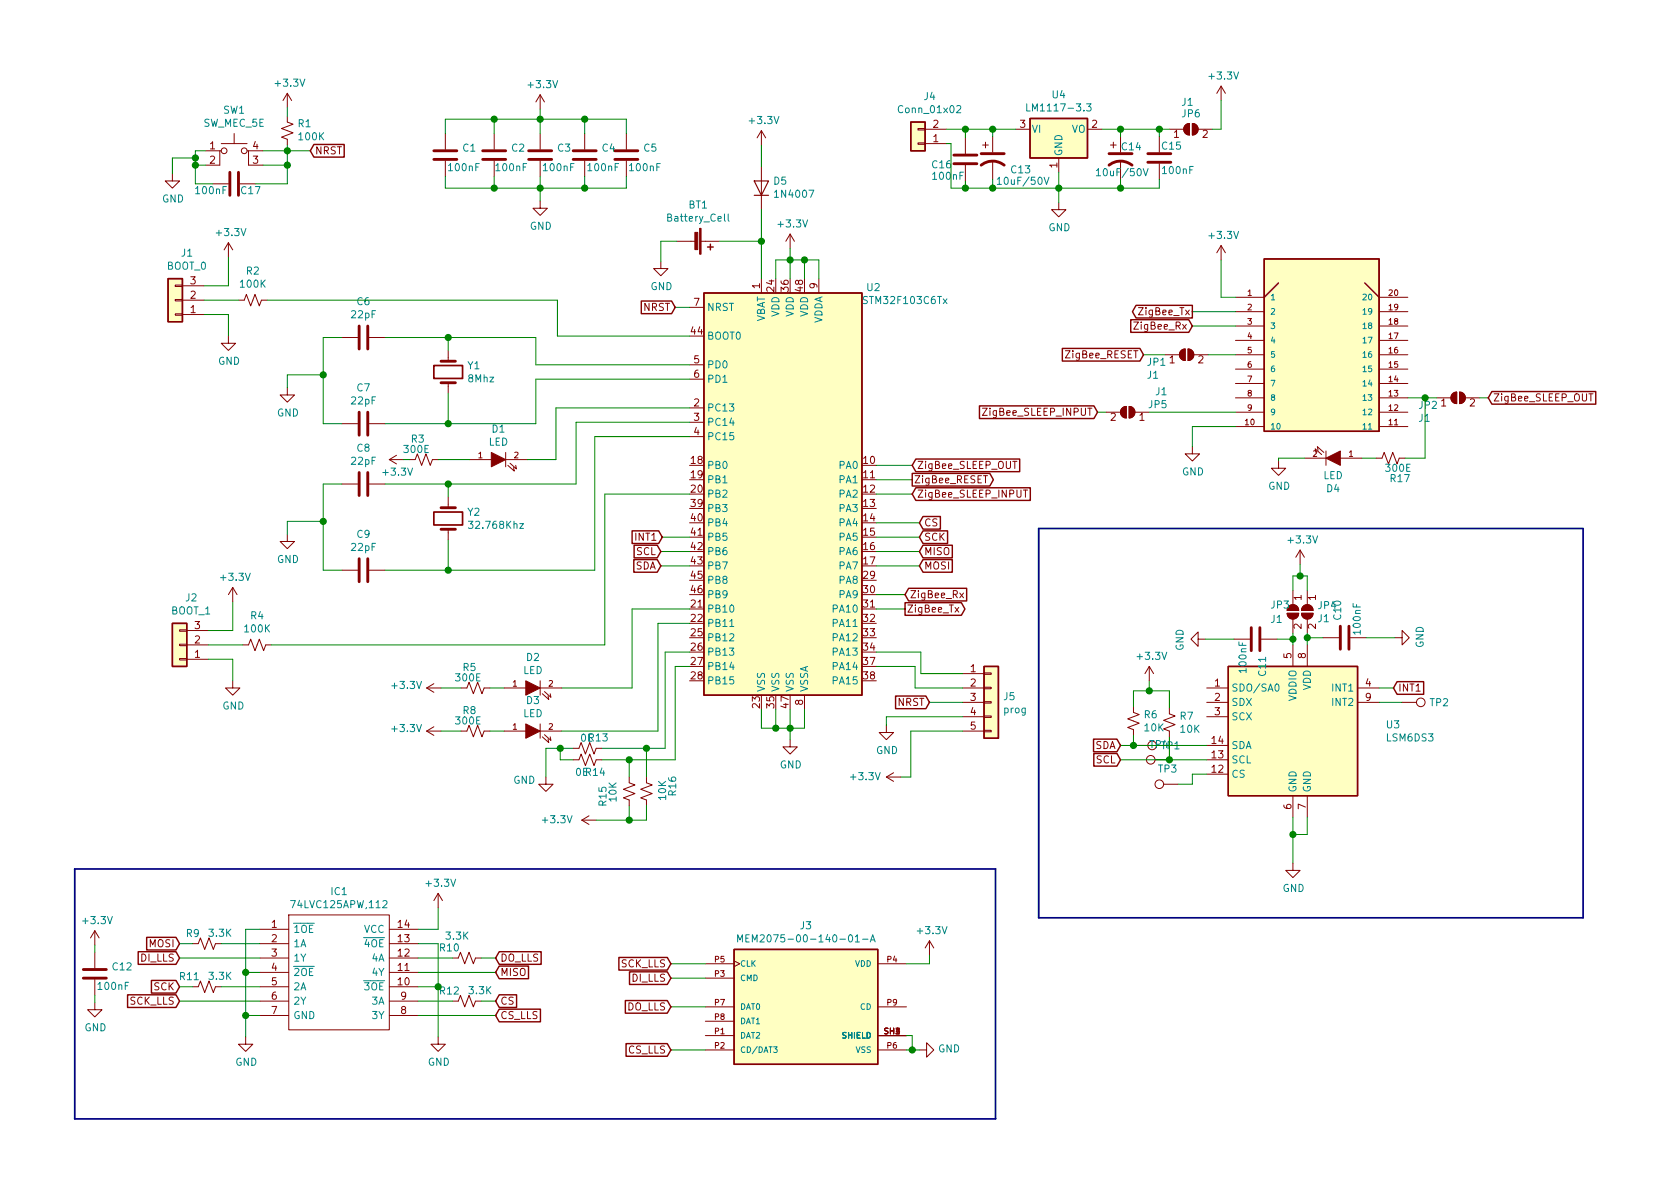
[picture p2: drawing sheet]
<svg xmlns="http://www.w3.org/2000/svg" width="297mm" height="210mm" viewBox="0 0 297 210" stroke-linecap="round" stroke-linejoin="round" font-family="sans-serif">
<defs><g id="words">
<g font-size="1.8" fill="#008484">
<text x="48.8" y="15.3">+3.3V</text>
<text x="93.5" y="15.6">+3.3V</text>
<text x="163.4" y="17.7">J4</text>
<text x="186.1" y="17.4">U4</text>
<text x="213.9" y="14.1">+3.3V</text>
<text x="35.9" y="22.4">SW_MEC_5E</text>
<text x="39.5" y="20.1">SW1</text>
<text x="52.7" y="22.5">R1</text>
<text x="132.7" y="21.9">+3.3V</text>
<text x="159.2" y="20">Conn_01x02</text>
<text x="182.4" y="23.5">VI</text>
<text x="182.4" y="19.7">LM1117-3.3</text>
<text x="189.5" y="23.5">VO</text>
<text x="209" y="18.7">J1</text>
<text x="209" y="20.7">JP6</text>
<text x="52.9" y="24.8">100K</text>
<text x="81.9" y="26.8">C1</text>
<text x="90.5" y="26.8">C2</text>
<text x="98.6" y="26.8">C3</text>
<text x="106.5" y="26.8">C4</text>
<text x="113.9" y="26.8">C5</text>
<text x="164.9" y="29.8">C16</text>
<text x="187.8" y="27.7" transform="rotate(-90 187.8 27.7)">GND</text>
<text x="198.4" y="26.6">C14</text>
<text x="205.5" y="26.5">C15</text>
<text x="28.7" y="35.8">GND</text>
<text x="34.7" y="34.3">100nF</text>
<text x="42.7" y="34.3">C17</text>
<text x="79.5" y="30.3">100nF</text>
<text x="87.8" y="30.3">100nF</text>
<text x="96.2" y="30.3">100nF</text>
<text x="104.1" y="30.3">100nF</text>
<text x="111.5" y="30.3">100nF</text>
<text x="136.8" y="32.7">D5</text>
<text x="137.3" y="35">1N4007</text>
<text x="165" y="31.8">100nF</text>
<text x="177" y="32.7">10uF/50V</text>
<text x="178.8" y="30.7">C13</text>
<text x="194.5" y="31.2">10uF/50V</text>
<text x="205.7" y="30.8">100nF</text>
<text x="38.4" y="41.8">+3.3V</text>
<text x="93.7" y="40.6">GND</text>
<text x="118.3" y="39.2">Battery_Cell</text>
<text x="121.8" y="36.9">BT1</text>
<text x="137.7" y="40.2">+3.3V</text>
<text x="185.4" y="40.9">GND</text>
<text x="29.5" y="47.7">BOOT_0</text>
<text x="32.1" y="45.4">J1</text>
<text x="213.9" y="42.3">+3.3V</text>
<text x="42.6" y="50.9">100K</text>
<text x="43.6" y="48.6">R2</text>
<text x="63.1" y="54">C6</text>
<text x="115" y="51.3">GND</text>
<text x="153" y="53.8">STM32F103C6Tx</text>
<text x="153.3" y="51.5">U2</text>
<text x="62.2" y="56.3">22pF</text>
<text x="125" y="55">NRST</text>
<text x="135.3" y="57.1" transform="rotate(-90 135.3 57.1)">VBAT</text>
<text x="137.8" y="56.1" transform="rotate(-90 137.8 56.1)">VDD</text>
<text x="140.3" y="56.1" transform="rotate(-90 140.3 56.1)">VDD</text>
<text x="142.9" y="56.1" transform="rotate(-90 142.9 56.1)">VDD</text>
<text x="145.4" y="57.3" transform="rotate(-90 145.4 57.3)">VDDA</text>
<text x="38.6" y="64.5">GND</text>
<text x="82.7" y="65.3">Y1</text>
<text x="125" y="60.1">BOOT0</text>
<text x="125" y="65.1">PD0</text>
<text x="202.9" y="64.7">JP1</text>
<text x="62.2" y="71.5">22pF</text>
<text x="63.1" y="69.2">C7</text>
<text x="82.9" y="67.6">8Mhz</text>
<text x="125" y="67.7">PD1</text>
<text x="202.9" y="67">J1</text>
<text x="204.4" y="69.9">J1</text>
<text x="49" y="73.7">GND</text>
<text x="87" y="76.5">D1</text>
<text x="125" y="72.8">PC13</text>
<text x="125" y="75.3">PC14</text>
<text x="125" y="77.8">PC15</text>
<text x="203.1" y="72.2">JP5</text>
<text x="250.9" y="74.6">J1</text>
<text x="250.9" y="72.3">JP2</text>
<text x="62.2" y="82.2">22pF</text>
<text x="63.1" y="79.9">C8</text>
<text x="71.6" y="80.1">300E</text>
<text x="72.7" y="78.3">R3</text>
<text x="86.4" y="78.8">LED</text>
<text x="125" y="82.9">PB0</text>
<text x="148.5" y="82.9">PA0</text>
<text x="245.1" y="83.4">300E</text>
<text x="67.9" y="84.1">+3.3V</text>
<text x="125" y="85.5">PB1</text>
<text x="125" y="88">PB2</text>
<text x="148.5" y="85.5">PA1</text>
<text x="148.5" y="88">PA2</text>
<text x="209" y="84.1">GND</text>
<text x="224.2" y="86.6">GND</text>
<text x="234" y="84.7">LED</text>
<text x="234.6" y="87">D4</text>
<text x="245.9" y="85.3">R17</text>
<text x="63.1" y="95.1">C9</text>
<text x="82.7" y="91.2">Y2</text>
<text x="83.4" y="93.5">32.768Khz</text>
<text x="125" y="90.5">PB3</text>
<text x="125" y="93.1">PB4</text>
<text x="125" y="95.6">PB5</text>
<text x="148.5" y="90.5">PA3</text>
<text x="148.5" y="93.1">PA4</text>
<text x="148.5" y="95.6">PA5</text>
<text x="49" y="99.6">GND</text>
<text x="62.2" y="97.4">22pF</text>
<text x="125" y="98.2">PB6</text>
<text x="125" y="100.7">PB7</text>
<text x="148.5" y="98.2">PA6</text>
<text x="148.5" y="100.7">PA7</text>
<text x="227.9" y="96.1">+3.3V</text>
<text x="32.9" y="106.3">J2</text>
<text x="39.2" y="102.7">+3.3V</text>
<text x="125" y="103.2">PB8</text>
<text x="125" y="105.8">PB9</text>
<text x="148.5" y="103.2">PA8</text>
<text x="148.5" y="105.8">PA9</text>
<text x="224.8" y="107.6">JP3</text>
<text x="233.1" y="107.7">JP4</text>
<text x="30.3" y="108.7">BOOT_1</text>
<text x="43.4" y="111.8">100K</text>
<text x="44.3" y="109.5">R4</text>
<text x="125" y="108.3">PB10</text>
<text x="125" y="110.9">PB11</text>
<text x="125" y="113.4">PB12</text>
<text x="147.5" y="108.3">PA10</text>
<text x="147.5" y="110.9">PA11</text>
<text x="147.5" y="113.4">PA12</text>
<text x="224.7" y="110.2">J1</text>
<text x="233.1" y="110">J1</text>
<text x="237.1" y="109.5" transform="rotate(-90 237.1 109.5)">C10</text>
<text x="240.6" y="112" transform="rotate(-90 240.6 112)">100nF</text>
<text x="81.9" y="118.7">R5</text>
<text x="92.5" y="119.2">LED</text>
<text x="93.1" y="116.9">D2</text>
<text x="125" y="115.9">PB13</text>
<text x="125" y="118.5">PB14</text>
<text x="147.5" y="115.9">PA13</text>
<text x="147.5" y="118.5">PA14</text>
<text x="201.2" y="116.7">+3.3V</text>
<text x="209.3" y="115.1" transform="rotate(-90 209.3 115.1)">GND</text>
<text x="220.4" y="118.8" transform="rotate(-90 220.4 118.8)">100nF</text>
<text x="223.9" y="119.5" transform="rotate(-90 223.9 119.5)">C11</text>
<text x="251.7" y="114.6" transform="rotate(-90 251.7 114.6)">GND</text>
<text x="39.3" y="125.5">GND</text>
<text x="69.5" y="121.8">+3.3V</text>
<text x="80.7" y="120.5">300E</text>
<text x="93.1" y="124.5">D3</text>
<text x="125" y="121">PB15</text>
<text x="135.3" y="122.4" transform="rotate(-90 135.3 122.4)">VSS</text>
<text x="137.8" y="122.4" transform="rotate(-90 137.8 122.4)">VSS</text>
<text x="140.3" y="122.4" transform="rotate(-90 140.3 122.4)">VSS</text>
<text x="142.9" y="122.4" transform="rotate(-90 142.9 122.4)">VSSA</text>
<text x="147.5" y="121">PA15</text>
<text x="177.5" y="123.8">J5</text>
<text x="217.7" y="122.3">SDO/SA0</text>
<text x="217.7" y="124.8">SDX</text>
<text x="229.2" y="124" transform="rotate(-90 229.2 124)">VDDIO</text>
<text x="231.8" y="122.1" transform="rotate(-90 231.8 122.1)">VDD</text>
<text x="235.7" y="122.3">INT1</text>
<text x="235.7" y="124.8">INT2</text>
<text x="252.9" y="124.9">TP2</text>
<text x="69.5" y="129.5">+3.3V</text>
<text x="80.7" y="128.1">300E</text>
<text x="81.9" y="126.3">R8</text>
<text x="92.5" y="126.8">LED</text>
<text x="102.7" y="131.2">0ER13</text>
<text x="177.5" y="126.1">prog</text>
<text x="202.3" y="127">R6</text>
<text x="202.4" y="129.3">10K</text>
<text x="208.7" y="127.3">R7</text>
<text x="208.8" y="129.6">10K</text>
<text x="217.7" y="127.4">SCX</text>
<text x="245.2" y="128.8">U3</text>
<text x="245.3" y="131.1">LSM6DS3</text>
<text x="101.8" y="137.2">0ER14</text>
<text x="137.9" y="135.9">GND</text>
<text x="150.6" y="138">+3.3V</text>
<text x="154.9" y="133.3">GND</text>
<text x="203.3" y="132.3">TP4</text>
<text x="204.8" y="136.6">TP3</text>
<text x="205.4" y="132.5">TP1</text>
<text x="217.7" y="137.5">CS</text>
<text x="217.7" y="135">SCL</text>
<text x="217.7" y="132.5">SDA</text>
<text x="90.8" y="138.6">GND</text>
<text x="107.2" y="142.5" transform="rotate(-90 107.2 142.5)">R15</text>
<text x="109" y="141.7" transform="rotate(-90 109 141.7)">10K</text>
<text x="117.8" y="141.4" transform="rotate(-90 117.8 141.4)">10K</text>
<text x="119.6" y="140.7" transform="rotate(-90 119.6 140.7)">R16</text>
<text x="229.2" y="140.2" transform="rotate(-90 229.2 140.2)">GND</text>
<text x="231.8" y="140.2" transform="rotate(-90 231.8 140.2)">GND</text>
<text x="96.1" y="145.6">+3.3V</text>
<text x="51.9" y="160.6">74LVC125APW,112</text>
<text x="58.6" y="158.3">IC1</text>
<text x="75.5" y="156.8">+3.3V</text>
<text x="226.8" y="157.7">GND</text>
<text x="14.8" y="163.4">+3.3V</text>
<text x="33" y="165.7">R9</text>
<text x="37.1" y="165.7">3.3K</text>
<text x="51.8" y="165">1OE</text>
<text x="51.8" y="167.5">1A</text>
<text x="64.3" y="165">VCC</text>
<text x="64.5" y="167.5">4OE</text>
<text x="79" y="166.2">3.3K</text>
<text x="133.2" y="166.6">MEM2075-00-140-01-A</text>
<text x="141.5" y="164.3">J3</text>
<text x="162.4" y="165.2">+3.3V</text>
<text x="20" y="171.6">C12</text>
<text x="31.9" y="173.3">R11</text>
<text x="37.1" y="173.3">3.3K</text>
<text x="51.8" y="170">1Y</text>
<text x="51.8" y="172.6">2OE</text>
<text x="65.8" y="170">4A</text>
<text x="65.9" y="172.6">4Y</text>
<text x="77.8" y="168.2">R10</text>
<text x="17.5" y="175.1">100nF</text>
<text x="51.8" y="175.1">2A</text>
<text x="51.8" y="177.7">2Y</text>
<text x="64.5" y="175.1">3OE</text>
<text x="65.8" y="177.7">3A</text>
<text x="77.8" y="175.9">R12</text>
<text x="83" y="175.8">3.3K</text>
<text x="14.9" y="182.4">GND</text>
<text x="51.8" y="180.2">GND</text>
<text x="65.9" y="180.2">3Y</text>
<text x="41.6" y="188.5">GND</text>
<text x="75.6" y="188.5">GND</text>
<text x="165.9" y="186.1">GND</text>
</g>
<g font-size="1.8" fill="#840000">
<text x="165" y="22.6">2</text>
<text x="180.4" y="22.6">3</text>
<text x="193.1" y="22.6">2</text>
<text x="37.1" y="26.4">1</text>
<text x="37.1" y="29">2</text>
<text x="44.7" y="29">3</text>
<text x="44.7" y="26.4">4</text>
<text x="55.7" y="27.3">NRST</text>
<text x="165" y="25.1">1</text>
<text x="186.9" y="29.7" transform="rotate(-90 186.9 29.7)">1</text>
<text x="207.5" y="24.4">1</text>
<text x="212.6" y="24.4">2</text>
<text x="33.7" y="52.8">2</text>
<text x="33.7" y="50.3">3</text>
<text x="134.4" y="51" transform="rotate(-90 134.4 51)">1</text>
<text x="136.9" y="51.5" transform="rotate(-90 136.9 51.5)">24</text>
<text x="139.4" y="51.5" transform="rotate(-90 139.4 51.5)">36</text>
<text x="142" y="51.5" transform="rotate(-90 142 51.5)">48</text>
<text x="144.5" y="51" transform="rotate(-90 144.5 51)">9</text>
<text x="33.7" y="55.4">1</text>
<text x="113.8" y="55">NRST</text>
<text x="122.2" y="59.2">44</text>
<text x="122.7" y="54.1">7</text>
<text x="200.9" y="58.3">ZigBee_Rx</text>
<text x="201.6" y="55.7">ZigBee_Tx</text>
<text x="122.7" y="64.3">5</text>
<text x="188.6" y="63.4">ZigBee_RESET</text>
<text x="206.8" y="64.3">1</text>
<text x="211.9" y="64.3">2</text>
<text x="122.7" y="71.9">2</text>
<text x="122.7" y="66.8">6</text>
<text x="254.8" y="71.9">1</text>
<text x="259.9" y="71.9">2</text>
<text x="263.9" y="71">ZigBee_SLEEP_OUT</text>
<text x="122.7" y="74.4">3</text>
<text x="122.7" y="77">4</text>
<text x="174.3" y="73.5">ZigBee_SLEEP_INPUT</text>
<text x="196.4" y="74.4">2</text>
<text x="201.4" y="74.4">1</text>
<text x="122.2" y="82">18</text>
<text x="152.7" y="82">10</text>
<text x="162.1" y="82.9">ZigBee_SLEEP_OUT</text>
<text x="122.2" y="84.6">19</text>
<text x="122.2" y="87.1">20</text>
<text x="122.2" y="89.7">39</text>
<text x="152.7" y="84.6">11</text>
<text x="152.7" y="87.1">12</text>
<text x="152.7" y="89.7">13</text>
<text x="161.5" y="85.5">ZigBee_RESET</text>
<text x="162.1" y="88">ZigBee_SLEEP_INPUT</text>
<text x="112.5" y="95.6">INT1</text>
<text x="122.2" y="92.2">40</text>
<text x="122.2" y="94.7">41</text>
<text x="152.7" y="92.2">14</text>
<text x="152.7" y="94.7">15</text>
<text x="163.3" y="95.6">SCK</text>
<text x="163.3" y="93.1">CS</text>
<text x="112.3" y="100.7">SDA</text>
<text x="112.5" y="98.2">SCL</text>
<text x="122.2" y="97.3">42</text>
<text x="122.2" y="99.8">43</text>
<text x="152.7" y="97.3">16</text>
<text x="152.7" y="99.8">17</text>
<text x="163.3" y="100.7">MOSI</text>
<text x="163.3" y="98.2">MISO</text>
<text x="122.2" y="107.4">21</text>
<text x="122.2" y="102.4">45</text>
<text x="122.2" y="104.9">46</text>
<text x="152.7" y="107.4">31</text>
<text x="152.7" y="102.4">29</text>
<text x="152.7" y="104.9">30</text>
<text x="160.8" y="105.8">ZigBee_Rx</text>
<text x="230.1" y="106.1" transform="rotate(-90 230.1 106.1)">1</text>
<text x="232.7" y="106.1" transform="rotate(-90 232.7 106.1)">1</text>
<text x="34.4" y="113.8">2</text>
<text x="34.4" y="111.2">3</text>
<text x="122.2" y="110">22</text>
<text x="122.2" y="112.5">25</text>
<text x="152.7" y="110">32</text>
<text x="152.7" y="112.5">33</text>
<text x="160.3" y="108.3">ZigBee_Tx</text>
<text x="230.1" y="111.2" transform="rotate(-90 230.1 111.2)">2</text>
<text x="232.7" y="111.2" transform="rotate(-90 232.7 111.2)">2</text>
<text x="34.4" y="116.3">1</text>
<text x="122.2" y="115.1">26</text>
<text x="122.2" y="117.6">27</text>
<text x="152.7" y="115.1">34</text>
<text x="152.7" y="117.6">37</text>
<text x="171.6" y="118.9">1</text>
<text x="228.3" y="116.4" transform="rotate(-90 228.3 116.4)">5</text>
<text x="230.9" y="116.4" transform="rotate(-90 230.9 116.4)">8</text>
<text x="122.2" y="120.1">28</text>
<text x="134.4" y="125.2" transform="rotate(-90 134.4 125.2)">23</text>
<text x="136.9" y="125.2" transform="rotate(-90 136.9 125.2)">35</text>
<text x="139.4" y="125.2" transform="rotate(-90 139.4 125.2)">47</text>
<text x="142" y="124.7" transform="rotate(-90 142 124.7)">8</text>
<text x="152.7" y="120.1">38</text>
<text x="158.7" y="124.8">NRST</text>
<text x="171.6" y="121.4">2</text>
<text x="171.6" y="123.9">3</text>
<text x="214.8" y="121.4">1</text>
<text x="214.8" y="123.9">2</text>
<text x="241.5" y="121.4">4</text>
<text x="241.5" y="123.9">9</text>
<text x="247.2" y="122.3">INT1</text>
<text x="171.6" y="126.5">4</text>
<text x="171.6" y="129">5</text>
<text x="214.3" y="131.6">14</text>
<text x="214.8" y="126.5">3</text>
<text x="193.6" y="132.5">SDA</text>
<text x="193.8" y="135">SCL</text>
<text x="214.3" y="136.6">12</text>
<text x="214.3" y="134.1">13</text>
<text x="228.3" y="143.1" transform="rotate(-90 228.3 143.1)">6</text>
<text x="230.9" y="143.1" transform="rotate(-90 230.9 143.1)">7</text>
<text x="26.4" y="167.5">MOSI</text>
<text x="48" y="164.1">1</text>
<text x="48" y="166.6">2</text>
<text x="70.4" y="164.1">14</text>
<text x="70.4" y="166.6">13</text>
<text x="24.9" y="170">DI_LLS</text>
<text x="48" y="169.2">3</text>
<text x="48" y="171.7">4</text>
<text x="70.4" y="169.2">12</text>
<text x="70.4" y="171.7">11</text>
<text x="88.4" y="170">DO_LLS</text>
<text x="88.4" y="172.6">MISO</text>
<text x="109.8" y="171.1">SCK_LLS</text>
<text x="111.7" y="173.6">DI_LLS</text>
<text x="22.9" y="177.7">SCK_LLS</text>
<text x="27.2" y="175.1">SCK</text>
<text x="48" y="174.2">5</text>
<text x="48" y="176.8">6</text>
<text x="48" y="179.3">7</text>
<text x="70.4" y="174.2">10</text>
<text x="70.9" y="176.8">9</text>
<text x="70.9" y="179.3">8</text>
<text x="88.4" y="177.7">CS</text>
<text x="110.8" y="178.7">DO_LLS</text>
<text x="88.4" y="180.2">CS_LLS</text>
<text x="111" y="186.3">CS_LLS</text>
</g>
<g font-size="1.4" fill="#840000">
<text x="220.6" y="52.3">1</text>
<text x="245.6" y="52.3">20</text>
<text x="220.6" y="54.9">2</text>
<text x="220.6" y="57.4">3</text>
<text x="220.6" y="59.9">4</text>
<text x="245.6" y="59.9">17</text>
<text x="245.6" y="57.4">18</text>
<text x="245.6" y="54.9">19</text>
<text x="220.6" y="62.5">5</text>
<text x="220.6" y="65">6</text>
<text x="245.6" y="65">15</text>
<text x="245.6" y="62.5">16</text>
<text x="220.6" y="67.6">7</text>
<text x="220.6" y="70.1">8</text>
<text x="245.6" y="70.1">13</text>
<text x="245.6" y="67.6">14</text>
<text x="220.2" y="75.2">10</text>
<text x="220.6" y="72.6">9</text>
<text x="245.6" y="75.2">11</text>
<text x="245.6" y="72.6">12</text>
<text x="84.6" y="81">1</text>
<text x="90.9" y="81">2</text>
<text x="232.2" y="80.8">2</text>
<text x="238.5" y="80.8">1</text>
<text x="90.7" y="121.4">1</text>
<text x="97" y="121.4">2</text>
<text x="90.7" y="129">1</text>
<text x="97" y="129">2</text>
<text x="126.4" y="172.7">P3</text>
<text x="126.4" y="170.2">P5</text>
<text x="156.9" y="170.2">P4</text>
<text x="126.4" y="177.8">P7</text>
<text x="156.9" y="177.8">P9</text>
<text x="126.4" y="182.9">P1</text>
<text x="126.4" y="185.4">P2</text>
<text x="126.4" y="180.3">P8</text>
<text x="156.4" y="182.9">SH1</text>
<text x="156.9" y="185.4">P6</text>
<text x="158.3" y="182.9">2</text>
</g>
<g font-size="1.4" fill="#008484">
<text x="224.5" y="53.1">1</text>
<text x="241.2" y="53.1">20</text>
<text x="224.5" y="55.6">2</text>
<text x="224.5" y="58.2">3</text>
<text x="241.2" y="58.2">18</text>
<text x="241.2" y="55.6">19</text>
<text x="224.5" y="60.7">4</text>
<text x="224.5" y="63.2">5</text>
<text x="224.5" y="65.8">6</text>
<text x="241.2" y="65.8">15</text>
<text x="241.2" y="63.2">16</text>
<text x="241.2" y="60.7">17</text>
<text x="224.5" y="68.3">7</text>
<text x="224.5" y="70.9">8</text>
<text x="241.2" y="70.9">13</text>
<text x="241.2" y="68.3">14</text>
<text x="224.5" y="75.9">10</text>
<text x="224.5" y="73.4">9</text>
<text x="241.2" y="75.9">11</text>
<text x="241.2" y="73.4">12</text>
<text x="130.8" y="173.5">CMD</text>
<text x="130.8" y="170.9">CLK</text>
<text x="151.2" y="170.9">VDD</text>
<text x="130.8" y="178.6">DAT0</text>
<text x="152.1" y="178.6">CD</text>
<text x="130.8" y="183.6">DAT2</text>
<text x="130.8" y="181.1">DAT1</text>
<text x="149" y="183.6">SHIELD</text>
<text x="130.8" y="186.2">CD/DAT3</text>
<text x="151.4" y="186.2">VSS</text>
</g>
</g></defs>
<g fill="none" stroke="#840000" stroke-width=".18">
<path d="M50.8 16.5l-.8 1.3M50.8 16.5v2.5M50.8 16.5l.8 1.3M95.5 16.8v2.5M95.5 16.8l-.8 1.2M95.5 16.8l.8 1.2M215.9 15.2l-.8 1.3M215.9 15.2v2.6M215.9 15.2l.8 1.3M30.5 30.7v1.3h1.2l-1.2 1.3-1.3-1.3h1.3M36.3 26.7h2.6M37.6 32.5h2.8"/>
<path d="M39.1 26.7h-.2v2.5h-2.6M39.1 25.4h4.6M41.4 23.6v1.8M43.7 26.7h.2v2.5h2.6M43.9 26.7h2.6M50.8 20.6v1l1 .4-2 .7 2 .8-2 .8 1 .3v1M78.7 23.6v2.8M78.7 28.4v2.8M87.4 23.6v2.8M87.4 28.4v2.8M95.5 35.6v1.2h1.3l-1.3 1.3-1.3-1.3h1.3M95.5 23.6v2.8"/>
<path d="M95.5 28.4v2.8M103.4 23.6v2.8M103.4 28.4v2.8M110.7 23.6v2.8M110.7 28.4v2.8M134.6 23.1v2.5M134.6 29.5v7.6M134.6 23.1l-.7 1.3M134.6 23.1l.8 1.3M162.3 22.7h1.3v.3h-1.3zM162.3 25.3h1.3v.2h-1.3zM163.6 22.9h3.8"/>
<path d="M163.6 25.4h3.8M170.7 24.4v2.8M170.7 29.2v2.8M173.7 25.6h1.1M174.2 25.1v1.1M175.5 24.1v2.8M175.5 28.4v3.3M179.6 22.9h2.5M187.2 35.8v1.3h1.3l-1.3 1.2-1.3-1.2h1.3M187.2 27.9v2.6M192.3 22.9h2.5M196.3 25.6h1.1"/>
<path d="M196.8 25.1v1.1M198.1 24.1v2.8M198.1 28.4v3.3M205 24.1v2.8M205 29v2.7M206.8 22.9h2.5M209.5 22.2l.5-.3 .3-.1v2.1a1.03 1.03 0 0 1-.9-.6 1.03 1.03 0 0 1 .1-1.1zM210.8 21.8a1.02 1.02 0 0 1 1 1.1 1.02 1.02 0 0 1-1 1zM211.8 22.9h2.6M31 50.4h1.3v.3h-1.3zM31 53h1.3v.2h-1.3zM31 55.5h1.3v.2h-1.3z"/>
<path d="M32.3 55.6h3.8M32.3 53.1h3.8M32.3 50.5h3.8M40.4 59.4v1.3h1.3l-1.3 1.3-1.3-1.3h1.3M40.4 42.9l-.8 1.3M40.4 42.9v2.6M40.4 42.9l.7 1.3M42.2 53.1h1l.4-1 .7 2 .8-2 .7 2 .4-1h1M60.5 59.7h2.7M65.3 59.7h2.8M116.8 46.2v1.3h1.3l-1.3 1.3-1.2-1.3h1.2M119.6 42.7h3.3"/>
<path d="M121.9 54.4h2.6M124 42.7h3.3M134.6 49.3v2.5M139.7 41.4l-.8 1.3M139.7 41.4v2.5M139.7 41.4l.8 1.3M144.8 49.3v2.5M215.9 43.4v2.6M215.9 43.4l-.8 1.3M215.9 43.4l.8 1.3M218.4 52.6h5.1M218.4 57.7h5.1"/>
<path d="M218.4 55.1h5.1M243.8 52.6h5.1M243.8 57.7h5.1M243.8 55.1h5.1M50.8 68.6v1.2h1.3l-1.3 1.3-1.3-1.3h1.3M60.5 74.9h2.7M65.3 74.9h2.8M79.2 62v1.9M79.2 67.7v1.9M121.9 72.1h2.6M121.9 74.7h2.6M121.9 77.2h2.6"/>
<path d="M121.9 64.5h2.6M121.9 67.1h2.6M173.7 72.2h.8l-.8 1.3h.8M195.6 72.9h2.5M198.3 72.2l.5-.3h.3v2a1.03 1.03 0 0 1-.9-.6 1.03 1.03 0 0 1 .1-1.1zM199.6 71.9a1.02 1.02 0 0 1 1.1 1 1.02 1.02 0 0 1-1.1 1zM200.7 72.9h2.5M206 62.7h2.5M208.8 62.1l.4-.3 .3-.1v2a1.03 1.03 0 0 1-.9-.5 1.03 1.03 0 0 1 .2-1.1zM210.1 61.7a1.02 1.02 0 0 1 1 1 1.02 1.02 0 0 1-1 1zM210.8 79v1.3h1.3l-1.3 1.2-1.3-1.2h1.3M211.1 62.7h2.5"/>
<path d="M218.4 72.9h5.1M218.4 70.4h5.1M218.4 75.4h5.1M218.4 67.8h5.1M218.4 65.3h5.1M218.4 62.7h5.1M218.4 60.2h5.1M233 79.6l-.1-.6 1.2 1M234.4 79.8v2.5M243.8 72.9h5.1M243.8 70.4h5.1M243.8 75.4h5.1"/>
<path d="M243.8 67.8h5.1M243.8 65.3h5.1M243.8 62.7h5.1M243.8 60.2h5.1M254 70.4h2.5M256.8 69.7l.4-.3 .4-.1v2.1a1.03 1.03 0 0 1-1-.6 1.03 1.03 0 0 1 .2-1.1zM258.1 69.3a1.02 1.02 0 0 1 1 1.1 1.02 1.02 0 0 1-1 1zM259.1 70.4h2.5M280.9 69.6h.8M50.8 94.5v1.3h1.3l-1.3 1.2-1.3-1.2h1.3M60.5 85.6h2.7M65.3 85.6h2.8"/>
<path d="M68.8 81.3l1.3 .7M68.8 81.3h2.6M70.1 80.5l-1.3 .8M72.4 81.3h1l.4-1 .7 2 .8-2 .8 2 .4-1h1M79.2 87.9v1.9M79.2 93.6v1.9M83.1 81.3h3.8M89.4 81.3h3.8M89.4 80v2.5M89.8 82.3l1.1 1-.1-.6M90.2 81.9l1.1 1-.1-.6M179.1 81.6h.7"/>
<path d="M180.9 86.7h.8M181.3 86.7v1.2M226.1 81.5v1.3h1.2l-1.2 1.3-1.3-1.3h1.3M229.9 97.3l-.8 1.2M229.9 97.3v2.5M229.9 97.3l.7 1.2M230.6 81h3.8M232.7 80l-.2-.6 1.2 1M237 81h3.8M243.3 81h1l.4-1 .8 2 .8-2 .7 2 .4-1h1M31.7 111.4h1.3v.2h-1.3zM31.7 113.9h1.3v.3h-1.3z"/>
<path d="M31.7 116.5h1.3v.2h-1.3zM33 116.6h3.8M33 114h3.8M33 111.5h3.8M41.1 103.9l-.7 1.3M41.1 103.9v2.5M41.1 103.9l.8 1.3M42.9 114h1l.4-1 .8 2.1 .7-2.1 .8 2.1 .4-1.1h1M60.5 100.8h2.7M65.3 100.8h2.8M168.9 107.4l.6 .8M169.5 107.4l-.6 .8"/>
<path d="M169.7 104.9l.7 .8M170.2 119.1h3.8M170.4 104.9l-.7 .8M174 119h1.3v.2h-1.3zM203.2 117.9l-.8 1.2M203.2 117.9v2.5M203.2 117.9l.8 1.2M211.8 113v-1.2l-1.2 1.2 1.2 1.3v-1.3h1.3M218.2 113h2.8M223 113h2.8M227.6 108.5h2a1.02 1.02 0 0 1-1 1 1.02 1.02 0 0 1-1-1zM227.8 107.3a1.02 1.02 0 0 1 1.1-.3 1.02 1.02 0 0 1 .7 .9h-2z"/>
<path d="M228.6 104.4v2.5M228.6 109.5v2.5M228.6 114v3.9M230.1 108.5h2.1a1.02 1.02 0 0 1-1.1 1 1.02 1.02 0 0 1-1-1zM230.4 107.3a1.02 1.02 0 0 1 1.1-.3 1.02 1.02 0 0 1 .7 .9h-2.1zM231.1 104.4v2.5M231.1 109.5v2.5M231.1 114v3.9M233.9 112.8h2.8M238.8 112.8h2.8M246.6 112.8h1.3v-1.3l1.3 1.3-1.3 1.2v-1.2M41.1 120.4v1.3h1.3l-1.3 1.2-1.2-1.2h1.2"/>
<path d="M75.4 121.7h2.6M75.4 121.7l1.3 .7M75.4 129.3h2.6M75.4 129.3l1.3 .7M76.7 120.9l-1.3 .8M76.7 128.5l-1.3 .8M81.5 121.7h1l.4-1.1 .8 2.1 .8-2.1 .7 2.1 .4-1h1M81.5 129.3h1l.4-1 .8 2 .8-2 .7 2 .4-1h1M89.2 121.7h3.8M89.2 129.3h3.8M95.5 121.7h3.8M95.5 120.4v2.5"/>
<path d="M95.5 128v2.6M95.5 129.3h3.8M95.9 122.7l1.1 1-.1-.6M95.9 130.3l1.1 1-.1-.6M96.3 122.3l1.1 1-.1-.6M96.3 129.9l1.1 1-.1-.6M96.5 137.4v1.3h1.3l-1.3 1.2-1.3-1.2h1.3M101.3 134.4h1.1l.3-1.1 .8 2.1 .8-2.1 .7 2.1 .4-1h1M101.3 132.3h1.1l.3-1 .8 2 .8-2 .7 2 .4-1h1M111.3 137.4v1l1 .4-2.1 .8 2.1 .7-2.1 .8 1.1 .4v1M114.3 137.4v1l1 .4-2 .8 2 .7-2 .8 1 .4v1M139.7 130.8v1.3h1.3l-1.3 1.2-1.3-1.2h1.3"/>
<path d="M142.2 122.9v2.6M156.7 128.3v1.2h1.3l-1.3 1.3-1.3-1.3h1.3M156.7 137.4l1.3 .8M156.7 137.4h2.6M158 136.6l-1.3 .8M170.2 124.2h3.8M170.2 121.7h3.8M170.2 126.7h3.8M170.2 129.3h3.8M174 129.2h1.3v.2h-1.3zM174 126.6h1.3v.3h-1.3zM174 124.1h1.3v.2h-1.3z"/>
<path d="M174 121.5h1.3v.3h-1.3zM200.4 125v1l1 .4-2 .7 2 .8-2 .7 1 .4v1M200.4 131.8h2.5M204.2 134.4h2.6M205.7 138.7h2.6M206.8 125.2v1l1 .4-2.1 .8 2.1 .7-2.1 .8 1.1 .4v1M213.4 124.2h3.8M213.4 121.7h3.8M213.4 136.9h3.8M213.4 134.4h3.8M213.4 131.8h3.8M213.4 126.7h3.8"/>
<path d="M240 124.2h3.8M240 121.7h3.8M247.9 124.2h2.5M77.5 158l-.8 1.3M77.5 158v2.5M77.5 158l.7 1.3M102.9 145l1.2 .8M102.9 145h2.5M104.1 144.3l-1.2 .7M228.6 152.6v1.3h1.3l-1.3 1.3-1.3-1.3h1.3M228.6 140.7v3.8M231.1 140.7v3.8"/>
<path d="M16.8 177.3v1.3h1.2l-1.2 1.2-1.3-1.2h1.3M16.8 164.6l-.8 1.3M16.8 164.6v2.5M16.8 168.4v2.8M16.8 173.2v2.8M16.8 164.6l.7 1.3M34 174.5h1.1l.3-1 .8 2 .8-2 .7 2 .4-1h1M34 166.9h1.1l.3-1 .8 2 .8-2 .7 2 .4-1h1M46 174.5h5.1M46 164.3h5.1M46 166.9h5.1M46 169.4h5.1"/>
<path d="M46 172h5.1M46 177h5.1M46 179.6h5.1M51.1 161.8h17.7v20.3h-17.7zM68.8 174.5h5.1M68.8 164.3h5.1M68.8 166.9h5.1M68.8 169.4h5.1M68.8 172h5.1M68.8 177h5.1M68.8 179.6h5.1M80 169.4h1l.4-1 .8 2 .7-2 .8 2 .4-1h1"/>
<path d="M80 177h1l.4-1 .8 2 .7-2 .8 2 .4-1h1M124.7 173h5.1M124.7 170.4h5.1M124.7 178h5.1M129.8 169.9l1 .5-1 .5M155.2 170.4h5.1M155.2 178h5.1M164.3 166.4l-.7 1.2M164.3 166.4v2.5M164.3 166.4l.8 1.2M43.4 183.4v1.3h1.3l-1.3 1.2-1.2-1.2h1.2M77.5 183.4v1.3h1.2l-1.2 1.2-1.3-1.2h1.3"/>
<path d="M124.7 183.1h5.1M124.7 185.7h5.1M124.7 180.6h5.1M155.2 183.1h5.1M155.2 185.7h5.1M162.6 185.7h1.2v-1.3l1.3 1.3-1.3 1.2v-1.2"/>
<circle cx="39.6" cy="26.7" r=".51"/>
<circle cx="43.2" cy="26.7" r=".51"/>
<circle cx="203.5" cy="134.4" r=".76"/>
<circle cx="205" cy="138.7" r=".76"/>
<circle cx="251.2" cy="124.2" r=".76"/>
</g>
<g fill="#ffffc2" stroke="#ffffc2" stroke-width=".18">
<path d="M129.8 167.9h25.4v20.3h-25.4z"/>
<path d="M217.2 117.9h22.8v22.8h-22.8z"/>
<path d="M182.1 20.9h10.2v7h-10.2z"/>
<path d="M161 21.6h2.6v5.1h-2.6z"/>
<path d="M223.5 45.8h20.3v30.5h-20.3z"/>
<path d="M174 117.9h2.5v12.7h-2.5z"/>
<path d="M30.5 110.2h2.5v7.7h-2.5z"/>
<path d="M29.7 49.3h2.6v7.6h-2.6z"/>
<path d="M124.5 51.8h27.9v71.1h-27.9z"/>
</g>
<g fill="none" stroke="#840000" stroke-width=".25">
<path d="M55.5 25.5h5.4v2.3h-5.4l-.6-1.1zM161 21.6h2.6v5.1h-2.6zM182.1 20.9h10.2v7h-10.2zM29.7 49.3h2.6v7.6h-2.6zM113.4 53.2h5.3l.7 1.2-.7 1.1h-5.3zM124.5 51.8h27.9v71.1h-27.9zM125.1 43.7h1M125.6 43.2v1M199.9 56.5h10.3l.6 1.2-.6 1.1h-10.3zM200.9 54h9.9v2.2h-9.9l-.7-1.1zM223.5 45.8h20.3v30.5h-20.3zM226.1 50l-2.6 2.6"/>
<path d="M241.3 50l2.5 2.6M173.2 71.8h20.2l.7 1.1-.7 1.1h-20.2zM187.8 61.6h13.7l.7 1.1-.7 1.1h-13.7zM263.8 69.2h18.3v2.3h-18.3l-.7-1.1zM111.8 93.9h4.7l.6 1.1-.6 1.1h-4.7zM112.1 99h4.1l.6 1.1-.6 1.1h-4.1zM112.1 96.4h4.1l.6 1.1-.6 1.1h-4.1zM161.3 83.7h13.7l.6 1.1-.6 1.1h-13.7zM161.9 81.2h18.4v2.2h-18.4l-.6-1.1zM161.9 86.3h20.3v2.2h-20.3l-.6-1.1zM163.2 93.9h4.3v2.2h-4.3l-.6-1.1zM163.2 99h5.2v2.2h-5.2l-.6-1.1z"/>
<path d="M163.2 91.3h3.1v2.3h-3.1l-.6-1.1zM163.2 96.4h5.2v2.2h-5.2l-.6-1.1zM30.5 110.2h2.5v7.7h-2.5zM160 106.6h10l.6 1.1-.6 1.1h-10zM160.7 104h10.2v2.3h-10.2l-.7-1.1zM174 117.9h2.5v12.7h-2.5zM217.2 117.9h22.8v22.8h-22.8zM158.3 123.1h5.4l.6 1.1-.6 1.1h-5.4zM193.3 130.7h4.2l.6 1.1-.6 1.1h-4.2zM193.4 133.2h4.1l.6 1.2-.6 1.1h-4.1zM247 120.5h4.7v2.3h-4.7l-.6-1.1zM22.6 175.9h8.5l.6 1.1-.6 1.1h-8.5z"/>
<path d="M24.4 168.3h6.7l.6 1.1-.6 1.1h-6.7zM25.9 165.8h5.2l.6 1.1-.6 1.1h-5.2zM26.8 173.4h4.3l.6 1.1-.6 1.1h-4.3zM88.3 168.3h7.4v2.2h-7.4l-.7-1.1zM88.3 178.5h7.3v2.2h-7.3l-.7-1.1zM88.3 175.9h3v2.2h-3l-.7-1.1zM88.3 170.8h5.1v2.3h-5.1l-.7-1.1zM109.4 169.3h8.6l.6 1.1-.6 1.1h-8.6zM110.6 176.9h7.4l.6 1.1-.6 1.2h-7.4zM111.3 171.9h6.7l.6 1.1-.6 1.1h-6.7zM129.8 167.9h25.4v20.3h-25.4zM110.7 184.6h7.3l.6 1.1-.6 1.1h-7.3z"/>
</g>
<g fill="none" stroke="#008484" stroke-width=".18">
<path d="M169.2 18.8l.4-.1 .3 .3-.1 .2-.7 .7h.8M181.5 18.4v1.2h.6M192.1 18.4h.8l-.4 .4 .3 .2 .1 .4-.2 .2-.6-.1M128.8 37.8v1.1l.1 .2M176.3 31.7l.4-.4v1.3M176.3 32.6h.8M184.6 31.3l.4 1.3 .5-1.3M193.9 30.2l.3-.4v1.3M193.9 31.1h.7M202.1 29.8l.5 1.3 .4-1.3M91.9 92.6h.7l-.7 .8h.7M129 110.8h.7"/>
<path d="M225.6 121.1l.1-.2a.69 .69 0 0 1 .5 .7 .69 .69 0 0 1-.5 .6l-.2-.2-.1-.3zM51.4 159.3h.8l-.5 1.2M67.7 159.4l.5-.1 .2 .3v.2l-.8 .7h.8M130.4 166.6v-1.3l.4 .9 .5-.9v1.3M131.9 165.9h.4M132.5 165.3h-.6v1.3h.6M152.5 166.1h1M153.9 166.6l.4-1.3 .4 1.3M154 166.2h.6M136.8 185.1h.6l-.3 .4 .3 .2v.3l-.2 .1-.4-.1"/>
</g>
<g fill="#840000" stroke="#840000" stroke-width=".18">
<path d="M123.7 40.4h.3v4.6h-.3z"/>
<path d="M122.9 41.1h.5v3h-.5z"/>
<path d="M230.4 107.3a1.02 1.02 0 0 1 1.1-.3 1.02 1.02 0 0 1 .7 .9h-2.1z"/>
<path d="M230.1 108.5h2.1a1.02 1.02 0 0 1-1.1 1 1.02 1.02 0 0 1-1-1z"/>
<path d="M227.8 107.3a1.02 1.02 0 0 1 1.1-.3 1.02 1.02 0 0 1 .7 .9h-2z"/>
<path d="M227.6 108.5h2a1.02 1.02 0 0 1-1 1 1.02 1.02 0 0 1-1-1z"/>
<path d="M234.4 81l2.6-1.2v2.5z"/>
<path d="M199.6 71.9a1.02 1.02 0 0 1 1.1 1 1.02 1.02 0 0 1-1.1 1z"/>
<path d="M198.3 72.2l.5-.3h.3v2a1.03 1.03 0 0 1-.9-.6 1.03 1.03 0 0 1 .1-1.1z"/>
<path d="M256.8 69.7l.4-.3 .4-.1v2.1a1.03 1.03 0 0 1-1-.6 1.03 1.03 0 0 1 .2-1.1z"/>
<path d="M258.1 69.3a1.02 1.02 0 0 1 1 1.1 1.02 1.02 0 0 1-1 1z"/>
<path d="M93 120.4l2.5 1.3-2.5 1.2z"/>
<path d="M93 128l2.5 1.3-2.5 1.3z"/>
<path d="M208.8 62.1l.4-.3 .3-.1v2a1.03 1.03 0 0 1-.9-.5 1.03 1.03 0 0 1 .2-1.1z"/>
<path d="M210.1 61.7a1.02 1.02 0 0 1 1 1 1.02 1.02 0 0 1-1 1z"/>
<path d="M86.9 80l2.5 1.3-2.5 1.2z"/>
<path d="M209.5 22.2l.5-.3 .3-.1v2.1a1.03 1.03 0 0 1-.9-.6 1.03 1.03 0 0 1 .1-1.1z"/>
<path d="M210.8 21.8a1.02 1.02 0 0 1 1 1.1 1.02 1.02 0 0 1-1 1z"/>
</g>
<g fill="none" stroke="#840000" stroke-width=".51">
<path d="M40.6 30.5v4M42.2 30.5v4M76.7 26.7h4.1M76.7 28.2h4.1M85.3 26.7h4.1M85.3 28.2h4.1M93.5 26.7h4M93.5 28.2h4M101.3 26.7h4.1M101.3 28.2h4.1M108.7 26.7h4.1M108.7 28.2h4.1"/>
<path d="M168.7 27.4h4M168.7 29h4M173.5 29.2a3.3 3.3 0 0 1 4 0M173.5 27.2h4M196.1 29.2a3.3 3.3 0 0 1 4.1 0M196.1 27.2h4.1M202.9 27.2h4.1M202.9 28.7h4.1M63.5 57.7v4M65 57.7v4M63.5 72.9v4.1M65 72.9v4.1"/>
<path d="M78 63.9h2.5M78 67.7h2.5M63.5 83.6v4M63.5 98.8v4.1M65 83.6v4M65 98.8v4.1M78 89.8h2.5M78 93.6h2.5M221.2 111v4.1M222.8 111v4.1M237 110.7v4.1M238.5 110.7v4.1"/>
<path d="M14.7 171.4h4.1M14.7 173h4.1"/>
</g>
<path d="M133.3 32h2.6l-1.3 2.5zM133.3 34.5h2.6" fill="none" stroke="#840000" stroke-width=".2"/>
<path d="M76.7 64.6h5.1v2.3h-5.1zM76.7 90.5h5.1v2.3h-5.1z" fill="none" stroke="#840000" stroke-width=".3"/>
<path d="M183.6 93.5h96.3v68.8h-96.3zM13.2 153.7h162.8v44.2h-162.8z" fill="none" stroke="#000084" stroke-width=".3"/>
<g fill="none" stroke="#008400" stroke-width=".18">
<path d="M50.8 19v1.6M95.5 19.3v4.3M215.9 17.8v5.1h-1.5M34.5 29.2h1.8M34.5 27.9h-4v2.8M36.3 26.7h-1.8v5.8h3.1M46.5 26.7h8.4M46.5 29.2h4.3M50.8 25.6v6.9h-5.6M78.7 31.2v2.1h32v-2.1M78.7 23.6v-2.5h32v2.5M87.4 21.1v2.5"/>
<path d="M87.4 31.2v2.1M95.5 31.2v4.4M103.4 21.1v2.5M103.4 31.2v2.1M134.6 25.6v3.9M134.6 37.1v12.2M167.4 25.4h.7v7.9h36.9v-1.6M167.4 22.9h12.2M170.7 22.9v1.5M170.7 32v1.3M175.5 22.9v1.2M175.5 31.7v1.6"/>
<path d="M187.2 30.5v5.3M194.8 22.9h12M198.1 22.9v1.2M198.1 31.7v1.6M205 22.9v1.2M36.1 53.1h6.1M36.1 55.6h4.3v3.8M40.4 45.5v5h-4.3M47.2 53.1h51.4v6.3h23.3M60.5 59.7h-3.4v15.2h3.4M68.1 59.7h26.6v4.8h27.2M79.2 59.7v2.3"/>
<path d="M119.4 54.4h2.5M119.6 42.7h-2.8v3.5M127.3 42.7h7.3M137.2 49.3v-3.3h7.6v3.3M139.7 43.9v5.4M142.2 46v3.3M210.8 55.1h7.6M210.8 57.7h7.6M215.9 46v6.6h2.5M57.1 66.3h-6.3v2.3M79.2 69.6v5.3M121.9 67.1h-27.2v7.8h-26.6"/>
<path d="M121.9 74.7h-20v10.9h-33.8M121.9 77.2h-16.7v23.6h-37.1M121.9 72.1h-23.6v9.2h-5.1M194.1 72.9h1.5M202.2 62.7h3.8M203.2 72.9h15.2M213.6 62.7h4.8M218.4 75.4h-7.6v3.6M248.9 70.4h5.1M252 70.4v10.6h-3.6M261.6 70.4h1.5M57.1 92.2h-6.3v2.3"/>
<path d="M60.5 85.6h-3.4v15.2h3.4M71.4 81.3h1M77.5 81.3h5.6M79.2 85.6v2.3M79.2 95.5v5.3M116.8 97.5h5.1M117.1 95h4.8M121.9 87.4h-15v26.6h-58.9M154.9 92.5h7.7M154.9 95h7.7M154.9 97.5h7.7M154.9 84.8h6.4"/>
<path d="M154.9 82.3h6.4M154.9 87.4h6.4M229.9 99.8v2M230.6 81h-4.5v.5M240.8 81h2.5M36.8 114h6.1M36.8 116.6h4.3v3.8M41.1 106.4v5.1h-4.3M116.8 100.1h5.1M121.9 110.2h-5.6v19.1h-17M121.9 107.7h-10.1v14h-12.5M121.9 115.3h-4.3v17h-11.2"/>
<path d="M121.9 117.9h-2.5v16.5h-13M154.9 100.1h7.7M154.9 117.9h6.9v3.8h8.4M154.9 115.3h7.9v3.8h7.4M154.9 107.7h5.1M154.9 105.2h5.1M213.1 113h5.1M225.8 113h2.8M228.6 104.4v-2.6h2.5v2.6M228.6 112v2M231.1 112v2M231.1 112.8h2.8"/>
<path d="M241.6 112.8h5M78 129.3h3.5M78 121.7h3.5M86.6 129.3h2.6M86.6 121.7h2.6M99.1 132.3v2.1h2.2M101.3 132.3h-4.8v5.1M111.3 134.4v3M114.3 132.3v5.1M134.6 125.5v3.3h7.6v-3.3M137.2 125.5v3.3M139.7 125.5v5.3"/>
<path d="M164.3 124.2h5.9M170.2 129.3h-9.2v8.1h-1.7M170.2 126.7h-13.5v1.6M198.1 134.4h15.3M198.1 131.8h15.3M200.4 125v-2.8h6.4v3M200.4 130v1.8M203.2 120.4v1.8M206.8 130.3v4.1M213.4 136.9h-2.6v1.8h-2.5M243.8 121.7h2.6M243.8 124.2h4.1"/>
<path d="M111.3 142.5v2.5M114.3 142.5v2.5h-8.9M228.6 144.5v8.1M231.1 144.5v3.1h-2.5M16.8 167.1v1.3M16.8 176v1.3M31.7 166.9h2.3M31.7 177h14.3M31.7 169.4h14.3M31.7 174.5h2.3M39.1 166.9h6.9M39.1 174.5h6.9"/>
<path d="M43.4 172h2.6M43.4 179.6h2.6M46 164.3h-2.6v19.1M73.9 166.9h3.6v16.5M73.9 177h6.1M73.9 172h13.7M73.9 169.4h6.1M73.9 174.5h3.6M73.9 179.6h13.7M77.5 160.5v3.8h-3.6M85.1 177h2.5M85.1 169.4h2.5"/>
<path d="M118.6 178h6.1M118.6 170.4h6.1M118.6 173h6.1M164.3 168.9v1.5h-4M118.6 185.7h6.1M160.3 183.1h1v2.6M160.3 185.7h2.3"/>
</g>
<g fill="#008400" stroke="#008400" stroke-width=".25">
<circle cx="111.3" cy="134.4" r=".51"/>
<circle cx="77.5" cy="174.5" r=".51"/>
<circle cx="57.2" cy="66.3" r=".51"/>
<circle cx="161.3" cy="185.7" r=".51"/>
<circle cx="79.2" cy="74.9" r=".51"/>
<circle cx="114.3" cy="132.3" r=".51"/>
<circle cx="34.5" cy="27.9" r=".51"/>
<circle cx="79.2" cy="85.6" r=".51"/>
<circle cx="228.6" cy="147.6" r=".51"/>
<circle cx="79.2" cy="59.7" r=".51"/>
<circle cx="43.4" cy="172" r=".51"/>
<circle cx="50.8" cy="29.2" r=".51"/>
<circle cx="111.3" cy="145" r=".51"/>
<circle cx="34.5" cy="29.2" r=".51"/>
<circle cx="50.8" cy="26.7" r=".51"/>
<circle cx="231.1" cy="112.8" r=".51"/>
<circle cx="139.7" cy="128.8" r=".51"/>
<circle cx="228.6" cy="113" r=".51"/>
<circle cx="137.2" cy="128.8" r=".51"/>
<circle cx="103.4" cy="33.3" r=".51"/>
<circle cx="198.1" cy="22.9" r=".51"/>
<circle cx="175.5" cy="33.3" r=".51"/>
<circle cx="203.2" cy="122.2" r=".51"/>
<circle cx="175.5" cy="22.9" r=".51"/>
<circle cx="187.2" cy="33.3" r=".51"/>
<circle cx="103.4" cy="21.1" r=".51"/>
<circle cx="170.7" cy="33.3" r=".51"/>
<circle cx="200.4" cy="131.8" r=".51"/>
<circle cx="95.5" cy="21.1" r=".51"/>
<circle cx="170.7" cy="22.9" r=".51"/>
<circle cx="206.8" cy="134.4" r=".51"/>
<circle cx="87.4" cy="21.1" r=".51"/>
<circle cx="139.7" cy="46" r=".51"/>
<circle cx="252" cy="70.4" r=".51"/>
<circle cx="205" cy="22.9" r=".51"/>
<circle cx="95.5" cy="33.3" r=".51"/>
<circle cx="198.1" cy="33.3" r=".51"/>
<circle cx="57.2" cy="92.2" r=".51"/>
<circle cx="87.4" cy="33.3" r=".51"/>
<circle cx="134.6" cy="42.7" r=".51"/>
<circle cx="229.9" cy="101.8" r=".51"/>
<circle cx="79.2" cy="100.8" r=".51"/>
<circle cx="142.2" cy="46" r=".51"/>
<circle cx="99.1" cy="132.3" r=".51"/>
<circle cx="43.4" cy="179.6" r=".51"/>
</g>
<use href="#words"/>
</svg>
